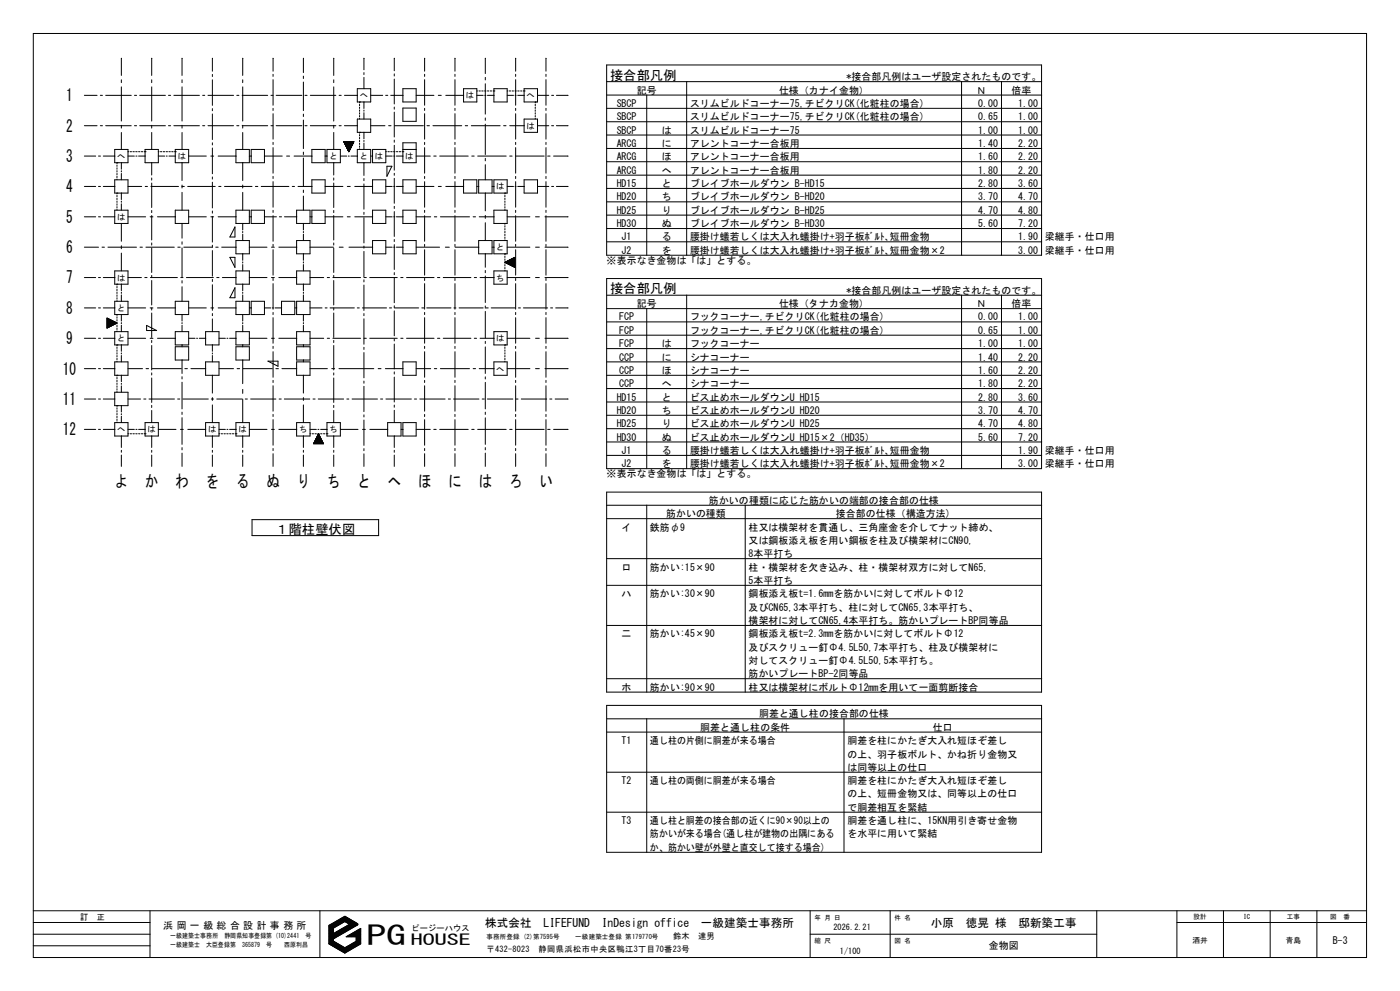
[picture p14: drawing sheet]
<svg xmlns="http://www.w3.org/2000/svg" width="420mm" height="297mm" viewBox="0 0 420 297" stroke-linecap="round" stroke-linejoin="round" font-family="sans-serif">
<defs><g id="words">
<text font-size="8" x="109.9" y="283.2">PG</text>
<g font-size="5">
<text x="19.8" y="30.4">1</text>
<text x="19.8" y="39.5">2</text>
<text x="19.8" y="48.5">3</text>
<text x="19.8" y="57.7">4</text>
<text x="19.8" y="66.8">5</text>
<text x="19.8" y="75.9">6</text>
<text x="19.8" y="85">7</text>
<text x="19.8" y="94.1">8</text>
<text x="19.8" y="103.2">9</text>
<text x="18.8" y="112.3">10</text>
<text x="18.8" y="121.4">11</text>
<text x="18.8" y="130.5">12</text>
<text x="34.5" y="146.1">よ</text>
<text x="43.6" y="146.1">か</text>
<text x="52.7" y="146.1">わ</text>
<text x="61.8" y="146.1">を</text>
<text x="70.9" y="146.1">る</text>
<text x="79.9" y="146.1">ぬ</text>
<text x="89" y="146.1">り</text>
<text x="98.1" y="146.1">ち</text>
<text x="107.2" y="146.1">と</text>
<text x="116.3" y="146.1">へ</text>
<text x="125.4" y="146.1">ほ</text>
<text x="134.5" y="146.1">に</text>
<text x="143.6" y="146.1">は</text>
<text x="152.7" y="146.1">ろ</text>
<text x="161.8" y="146.1">い</text>
</g>
<text font-size="4.5" x="123.3" y="283.3">HOUSE</text>
<g font-size="4">
<text x="183" y="23.9">接合部凡例</text>
<text x="183" y="87.9">接合部凡例</text>
<text x="82.6" y="160">１階柱壁伏図</text>
</g>
<g font-size="3.5">
<text x="145.5" y="277.7">株式会社　LIFEFUND</text>
<text x="180.5" y="277.7">InDesign office　一級建築士事務所</text>
<text x="279.3" y="277.7">小原　徳晃 様　邸新築工事</text>
</g>
<g font-size="3">
<text x="191" y="28.1">記号</text>
<text x="233.7" y="28.1">仕様（カナイ金物）</text>
<text x="254" y="24">*接合部凡例はユーザ設定されたものです。</text>
<text x="292.9" y="28.1">Ｎ</text>
<text x="303.4" y="28.1">倍率</text>
<text x="185" y="32">SBCP</text>
<text x="207" y="32">スリムビルドコーナー75,チビクリCK(化粧柱の場合)</text>
<text x="293.5" y="32">0.00</text>
<text x="305.4" y="32">1.00</text>
<text x="185" y="36.1">SBCP</text>
<text x="185" y="40">SBCP</text>
<text x="198.5" y="40">は</text>
<text x="207" y="40">スリムビルドコーナー75</text>
<text x="207" y="36.1">スリムビルドコーナー75,チビクリCK(化粧柱の場合)</text>
<text x="293.5" y="40">1.00</text>
<text x="293.5" y="36.1">0.65</text>
<text x="305.4" y="40">1.00</text>
<text x="305.4" y="36.1">1.00</text>
<text x="185" y="44.1">ARCG</text>
<text x="198.5" y="44.1">に</text>
<text x="207" y="44.1">アレントコーナー合板用</text>
<text x="293.5" y="44.1">1.40</text>
<text x="305.4" y="44.1">2.20</text>
<text x="185" y="48">ARCG</text>
<text x="185" y="52.1">ARCG</text>
<text x="198.5" y="48">ほ</text>
<text x="198.5" y="52.1">へ</text>
<text x="207" y="48">アレントコーナー合板用</text>
<text x="207" y="52.1">アレントコーナー合板用</text>
<text x="293.5" y="48">1.60</text>
<text x="293.5" y="52.1">1.80</text>
<text x="305.4" y="48">2.20</text>
<text x="305.4" y="52.1">2.20</text>
<text x="185" y="56.1">HD15</text>
<text x="198.5" y="56.1">と</text>
<text x="207" y="56.1">ブレイブホールダウン B-HD15</text>
<text x="293.5" y="56.1">2.80</text>
<text x="305.4" y="56.1">3.60</text>
<text x="185" y="60.1">HD20</text>
<text x="185" y="64">HD25</text>
<text x="198.5" y="60.1">ち</text>
<text x="198.5" y="64">り</text>
<text x="207" y="60.1">ブレイブホールダウン B-HD20</text>
<text x="207" y="64">ブレイブホールダウン B-HD25</text>
<text x="293.5" y="60.1">3.70</text>
<text x="293.5" y="64">4.70</text>
<text x="305.4" y="60.1">4.70</text>
<text x="305.4" y="64">4.80</text>
<text x="185" y="68.1">HD30</text>
<text x="198.5" y="68.1">ぬ</text>
<text x="207" y="68.1">ブレイブホールダウン B-HD30</text>
<text x="293.5" y="68.1">5.60</text>
<text x="305.4" y="68.1">7.20</text>
<text x="186.5" y="72.1">J1</text>
<text x="186.5" y="76.1">J2</text>
<text x="198.5" y="72.1">る</text>
<text x="198.5" y="76.1">を</text>
<text x="207" y="72.1">腰掛け蟻若しくは大入れ蟻掛け+羽子板ﾎﾞﾙﾄ､短冊金物</text>
<text x="207" y="76.1">腰掛け蟻若しくは大入れ蟻掛け+羽子板ﾎﾞﾙﾄ､短冊金物×2</text>
<text x="305.4" y="76.1">3.00</text>
<text x="305.4" y="72.1">1.90</text>
<text x="313.4" y="72.1">梁継手・仕口用</text>
<text x="313.4" y="76.1">梁継手・仕口用</text>
<text x="182" y="79.1">※表示なき金物は「は」とする。</text>
<text x="254" y="88.1">*接合部凡例はユーザ設定されたものです。</text>
<text x="191" y="92.1">記号</text>
<text x="233.7" y="92.1">仕様（タナカ金物）</text>
<text x="292.9" y="92.1">Ｎ</text>
<text x="303.4" y="92.1">倍率</text>
<text x="185.8" y="96.1">FCP</text>
<text x="185.8" y="100.1">FCP</text>
<text x="207" y="96.1">フックコーナー,チビクリCK(化粧柱の場合)</text>
<text x="207" y="100.1">フックコーナー,チビクリCK(化粧柱の場合)</text>
<text x="293.5" y="96.1">0.00</text>
<text x="293.5" y="100.1">0.65</text>
<text x="305.4" y="96.1">1.00</text>
<text x="305.4" y="100.1">1.00</text>
<text x="185.8" y="104.1">FCP</text>
<text x="198.5" y="104.1">は</text>
<text x="207" y="104.1">フックコーナー</text>
<text x="293.5" y="104.1">1.00</text>
<text x="305.4" y="104.1">1.00</text>
<text x="185.8" y="108.1">CCP</text>
<text x="185.8" y="112.1">CCP</text>
<text x="198.5" y="108.1">に</text>
<text x="198.5" y="112.1">ほ</text>
<text x="207" y="108.1">シナコーナー</text>
<text x="207" y="112.1">シナコーナー</text>
<text x="293.5" y="108.1">1.40</text>
<text x="293.5" y="112.1">1.60</text>
<text x="305.4" y="108.1">2.20</text>
<text x="305.4" y="112.1">2.20</text>
<text x="185.8" y="116.1">CCP</text>
<text x="198.5" y="116.1">へ</text>
<text x="207" y="116.1">シナコーナー</text>
<text x="293.5" y="116.1">1.80</text>
<text x="305.4" y="116.1">2.20</text>
<text x="185" y="120.1">HD15</text>
<text x="185" y="124.1">HD20</text>
<text x="198.5" y="120.1">と</text>
<text x="198.5" y="124.1">ち</text>
<text x="207" y="120.1">ビス止めホールダウンU HD15</text>
<text x="207" y="124.1">ビス止めホールダウンU HD20</text>
<text x="293.5" y="120.1">2.80</text>
<text x="293.5" y="124.1">3.70</text>
<text x="305.4" y="120.1">3.60</text>
<text x="305.4" y="124.1">4.70</text>
<text x="185" y="128.1">HD25</text>
<text x="198.5" y="128.1">り</text>
<text x="207" y="128.1">ビス止めホールダウンU HD25</text>
<text x="293.5" y="128.1">4.70</text>
<text x="305.4" y="128.1">4.80</text>
<text x="185" y="132.1">HD30</text>
<text x="186.5" y="136.1">J1</text>
<text x="198.5" y="132.1">ぬ</text>
<text x="198.5" y="136.1">る</text>
<text x="207" y="132.1">ビス止めホールダウンU HD15×2（HD35）</text>
<text x="207" y="136.1">腰掛け蟻若しくは大入れ蟻掛け+羽子板ﾎﾞﾙﾄ､短冊金物</text>
<text x="293.5" y="132.1">5.60</text>
<text x="305.4" y="132.1">7.20</text>
<text x="305.4" y="136.1">1.90</text>
<text x="313.4" y="136.1">梁継手・仕口用</text>
<text x="182" y="143">※表示なき金物は「は」とする。</text>
<text x="186.5" y="140">J2</text>
<text x="198.5" y="140">を</text>
<text x="207" y="140">腰掛け蟻若しくは大入れ蟻掛け+羽子板ﾎﾞﾙﾄ､短冊金物×2</text>
<text x="305.4" y="140">3.00</text>
<text x="313.4" y="140">梁継手・仕口用</text>
<text x="199.8" y="155">筋かいの種類</text>
<text x="212.7" y="151">筋かいの種類に応じた筋かいの端部の接合部の仕様</text>
<text x="250.8" y="155">接合部の仕様（構造方法)</text>
<text x="186.5" y="159">イ</text>
<text x="195" y="159">鉄筋φ9</text>
<text x="224.6" y="159">柱又は横架材を貫通し、三角座金を介してナット締め、</text>
<text x="224.6" y="163">又は鋼板添え板を用い鋼板を柱及び横架材にCN90,</text>
<text x="224.6" y="167">8本平打ち</text>
<text x="186.5" y="171">ロ</text>
<text x="195" y="171">筋かい:15×90</text>
<text x="224.6" y="171">柱・横架材を欠き込み、柱・横架材双方に対してN65,</text>
<text x="186.5" y="179">ハ</text>
<text x="195" y="179">筋かい:30×90</text>
<text x="224.6" y="175">5本平打ち</text>
<text x="224.6" y="179">鋼板添え板t=1.6mmを筋かいに対してボルトΦ12</text>
<text x="224.6" y="183">及びCN65,3本平打ち、柱に対してCN65,3本平打ち、</text>
<text x="186.5" y="191">二</text>
<text x="195" y="191">筋かい:45×90</text>
<text x="224.6" y="187">横架材に対してCN65,4本平打ち。筋かいプレートBP同等品</text>
<text x="224.6" y="191">鋼板添え板t=2.3mmを筋かいに対してボルトΦ12</text>
<text x="224.6" y="195">及びスクリュー釘Φ4.5L50,7本平打ち、柱及び横架材に</text>
<text x="224.6" y="199">対してスクリュー釘Φ4.5L50,5本平打ち。</text>
<text x="224.6" y="203">筋かいプレートBP-2同等品</text>
<text x="186.5" y="207">ホ</text>
<text x="195" y="207">筋かい:90×90</text>
<text x="224.6" y="207">柱又は横架材にボルトΦ12mmを用いて一面剪断接合</text>
<text x="227.7" y="215">胴差と通し柱の接合部の仕様</text>
<text x="210.1" y="219">胴差と通し柱の条件</text>
<text x="279.8" y="219">仕口</text>
<text x="186.5" y="223">T1</text>
<text x="195" y="223">通し柱の片側に胴差が来る場合</text>
<text x="254.2" y="223">胴差を柱にかたぎ大入れ短ほぞ差し</text>
<text x="254.2" y="227">の上、羽子板ボルト、かね折り金物又</text>
<text x="254.2" y="231">は同等以上の仕口</text>
<text x="186.5" y="235">T2</text>
<text x="195" y="235">通し柱の両側に胴差が来る場合</text>
<text x="254.2" y="235">胴差を柱にかたぎ大入れ短ほぞ差し</text>
<text x="254.2" y="239">の上、短冊金物又は、同等以上の仕口</text>
<text x="254.2" y="243">で胴差相互を緊結</text>
<text x="186.5" y="247">T3</text>
<text x="195" y="247">通し柱と胴差の接合部の近くに90×90以上の</text>
<text x="195" y="251">筋かいが来る場合(通し柱が建物の出隅にある</text>
<text x="254.2" y="247">胴差を通し柱に、15KN用引き寄せ金物</text>
<text x="254.2" y="251">を水平に用いて緊結</text>
<text x="195" y="255">か、筋かい壁が外壁と直交して接する場合)</text>
<text x="49" y="278.3">浜 岡 一 級 総 合 設 計 事 務 所</text>
<text x="296.6" y="284.6">金物図</text>
<text x="399.8" y="282.8">B-3</text>
</g>
<g font-size="2.5">
<text x="107.9" y="29.5">へ</text>
<text x="139.8" y="29.5">は</text>
<text x="158" y="29.5">へ</text>
<text x="158" y="38.6">は</text>
<text x="35.1" y="47.7">へ</text>
<text x="53.3" y="47.7">は</text>
<text x="98.8" y="47.7">と</text>
<text x="107.9" y="47.7">と</text>
<text x="112.5" y="47.7">は</text>
<text x="121.6" y="47.7">は</text>
<text x="148.9" y="56.8">は</text>
<text x="35.1" y="65.9">は</text>
<text x="148.9" y="75">と</text>
<text x="35.1" y="84.1">は</text>
<text x="148.9" y="84.1">ち</text>
<text x="35.1" y="93.2">と</text>
<text x="35.1" y="102.3">と</text>
<text x="148.9" y="102.3">は</text>
<text x="148.9" y="111.4">へ</text>
<text x="35.1" y="129.6">へ</text>
<text x="44.2" y="129.6">は</text>
<text x="62.4" y="129.6">は</text>
<text x="71.5" y="129.6">は</text>
<text x="89.7" y="129.6">ち</text>
<text x="98.8" y="129.6">ち</text>
<text x="24" y="275.6">訂　正</text>
<text x="123.5" y="279.1">ピージーハウス</text>
<text x="202" y="281.3">鈴木　達男</text>
<text x="250.1" y="278.9">2026.2.21</text>
<text x="146" y="285.2">〒432-8023　静岡県浜松市中央区鴨江3丁目70番23号</text>
<text x="251.9" y="285.9">1/100</text>
</g>
<g font-size="2.3">
<text x="357.8" y="282.5">酒井</text>
<text x="385.7" y="282.5">青島</text>
</g>
<g font-size="2">
<text x="244.3" y="275.6">年 月 日</text>
<text x="268.3" y="275.6">件 名</text>
<text x="358.1" y="275.4">設計</text>
<text x="373" y="275.4">IC</text>
<text x="386" y="275.4">工事</text>
<text x="399" y="275.4">図　番</text>
<text x="51.1" y="281">一級建築士事務所　静岡県知事登録第 (10)2441　号</text>
<text x="146" y="281.3">事務所登録 (2)第7595号</text>
<text x="172.6" y="281.3">一級建築士登録 第179770号</text>
<text x="51" y="283.8">一級建築士　大臣登録第　365879　号　　西原利昌</text>
<text x="244.3" y="282.6">縮 尺</text>
<text x="268.3" y="282.6">図 名</text>
</g>
</g></defs>
<g fill="none" stroke="#000" stroke-width=".3">
<path d="M10 10h400v277h-400zM36.4 17.5v5.1M45.5 17.5h.1M45.5 17.5v5.1M54.7 17.5l-.1 5.1M63.7 17.5h.1M63.7 17.5v3.8M72.8 17.5h.1M72.8 17.5v5.1M82 17.5l-.1 3.8M91 17.5h.1M91 17.5v4.3"/>
<path d="M100.2 17.5l-.1 5.1M109.2 17.5h.1M109.2 17.5v3.4M118.3 17.5v3.7M127.4 17.5v3.8M136.5 17.5h.1M136.5 17.5v3.8M145.6 17.5v4.6M154.7 17.5h.1M154.7 17.5v3.8M163.8 17.5h.1M163.8 17.5v3.8"/>
<path d="M182 19.5h130.5v57h-130.5zM25.3 37.7h3.8M25.3 28.6h3.8M30.1 37.7h.6M30.1 28.6h.6M31.7 37.7h7.7M31.7 28.6h7.7M36.4 23.9v.9M36.4 26v10.3M36.4 37.5v.9M36.4 39.7v5.1M40.3 37.7h.7"/>
<path d="M40.3 28.6h.7M41.9 37.7h7.7M41.9 28.6h7.7M45.5 23.9v.9M45.5 26v10.3M45.5 37.5v.9M45.5 39.7v5.1M50.5 37.7h.7M50.5 28.6h.7M52.2 37.7h7.6M52.2 28.6h7.6M54.6 23.9v.9"/>
<path d="M54.6 26v10.3M54.6 37.5v.9M54.6 39.7v5.1M60.8 37.7h.6M60.8 28.6h.6M62.4 37.7h7.7M62.4 28.6h7.7M63.7 22.3v.6M63.7 23.9v7.7M63.7 32.6v.6M63.7 34.2v7.6M71 37.7h.7"/>
<path d="M71 28.6h.7M72.6 37.7h7.7M72.6 28.6h7.7M72.8 23.9v.9M72.8 26v10.3M72.8 37.5v.9M72.8 39.7v5.1M81.3 37.7h.6M81.3 28.6h.6M81.9 22.3v.6M81.9 23.9v7.6M81.9 32.5v.6"/>
<path d="M81.9 34.1v7.6M82.8 37.7h7.8M82.8 28.6h7.8M91 22.8v.7M91 24.6v8.5M91 34.2v.7M91 36v8.5M91.5 37.7h.6M91.5 28.6h.6M93.1 37.7h7.7M93.1 28.6h7.7M100.1 23.9v.9"/>
<path d="M100.1 26v10.3M100.1 37.5v.9M100.1 39.7v5.1M101.7 37.7h.7M101.7 28.6h.7M103.3 37.7h3.9M103.3 28.6h3.9M107.2 35.7h4v4h-4zM107.2 26.6h4v4h-4zM107.9 39.7h.1M107.9 30.6h.1M107.9 30.6v.2"/>
<path d="M107.9 31.2v.5M107.9 32.1v.4M107.9 32.9v.5M107.9 33.8v.4M107.9 34.6v.5M107.9 35.5v.2M107.9 39.7v.2M109.2 21.8v.6M109.2 23.2v3.4M109.2 30.6v1.9M109.2 33v.3M109.2 33.8v1.9"/>
<path d="M109.2 39.7v1.9M111.2 37.7h4.3M111.2 28.6h3.6M115.7 28.6h.6M116.6 37.7h.7M117.2 28.6h3.7M118.3 22.1v.7M118.3 23.7v7.5M118.3 32.1v.6M118.3 33.6v7.5M118.4 37.7h8.6M120.9 26.6h3.9v4h-3.9z"/>
<path d="M120.9 32.4h3.9v4h-3.9zM124.8 28.6h5.4M127.4 22.3v.6M127.4 23.9v7.6M127.4 32.5v.6M127.4 34.1v7.6M128.1 37.7h.7M129.9 37.7h8.6M131.5 28.6h.9M133.7 28.6h5.4M136.5 22.3v.6M136.5 23.9v7.6"/>
<path d="M136.5 32.5v.6M136.5 34.1v7.6M139.1 26.6h3.9v4h-3.9zM139.6 37.7h.7M141.4 37.7h8.6M143 28.6h1.9M143 27.3h.3M143.7 27.3h.4M144.5 27.3h.4M145.4 27.3h.4M145.4 28.6h.4M145.6 23.2v.8"/>
<path d="M145.6 25.1v9.1M145.6 35.3v.8M145.6 37.2v9.1M146.2 28.6h2M146.2 27.3h.4M147.1 27.3h.4M147.9 27.3h.3M148.2 27.3h.1M148.2 26.6h3.9v4h-3.9zM151.1 37.7h.7M152.1 28.6h2M152.1 27.3h.3"/>
<path d="M152.8 27.3h.4M152.9 37.7h4.4M153.6 27.3h.5M154.5 27.3h.4M154.5 28.6h.3M154.7 22.3v.6M154.7 23.9v7.6M154.7 32.5v.6M154.7 34.1v7.6M155.3 28.6h2M155.3 27.3h.4M156.2 27.3h.4"/>
<path d="M157 27.3h.2M157.2 27.3h.1M157.2 35.7h4v4h-4zM157.2 26.6h4v4h-4zM160.6 30.6h.1M160.6 30.6v.2M160.6 31.2v.5M160.6 32.1v.4M160.6 32.9v.5M160.6 33.8v.4M160.6 34.6v.5M160.6 35.5v.2"/>
<path d="M161.2 37.7h3.4M161.2 28.6h3.4M163.8 22.3v.6M163.8 23.9v7.6M163.8 32.5v.6M163.8 34.1v7.6M165.5 37.7h.6M165.5 28.6h.6M166.9 37.7h3.5M166.9 28.6h3.5M182 24.5h130.5M182 28.5h130.5"/>
<path d="M182 32.5h130.5M182 36.5h130.5M194 28.4v48.1M206 24.4v52.1M288.5 24.4v52.1M300.4 24.4v52.1M25.3 55.9h3.4M25.3 46.8h3.4M29.5 55.9h.6M29.5 46.8h.6M31 55.9h3.5M31 46.8h3.5"/>
<path d="M34.4 53.9h4v4h-4zM34.4 44.8h4v4h-4zM35.1 57.9h.1M35.1 48.8h.1M35.1 48.8v.2M35.1 49.4v.5M35.1 50.3v.4M35.1 51.1v.5M35.1 52v.4M35.1 52.8v.5M35.1 53.7v.2M35.1 57.9v.2"/>
<path d="M35.1 58.5v.5M35.1 59.4v.4M36.4 48.8v1.9M36.4 51.2v.3M36.4 52v1.9M36.4 57.9v1.9M38.4 55.9h4.1M38.4 46.8h1.9M38.4 45.5h.2M39 45.5h.5M39.9 45.5h.4M40.7 45.5h.4"/>
<path d="M40.8 46.8h.3M41.6 46.8h2M41.6 45.5h.4M42.4 45.5h.4M43.3 45.5h.2M43.5 45.5h.1M43.5 44.8h4v4h-4zM43.6 55.9h.6M45.3 55.9h8.3M45.5 48.8v3.7M45.5 53.3v.7M45.5 54.9v7.3"/>
<path d="M47.5 46.8h1.9M47.5 45.5h.2M48.1 45.5h.5M49 45.5h.4M49.8 45.5h.4M49.9 46.8h.3M50.7 46.8h1.9M50.7 45.5h.4M51.5 45.5h.4M52.4 45.5h.2M52.6 45.5h.1M52.6 44.8h4v4h-4z"/>
<path d="M54.6 55.9h.7M54.6 48.8v5.3M54.6 55.5v.8M54.6 57.7v5.3M56.3 55.9h8.3M56.6 46.8h5.3M63.2 46.8h.9M63.7 42.8v.6M63.7 44.4v7.7M63.7 53v.7M63.7 54.6v7.7M65.4 46.8h5.4"/>
<path d="M65.6 55.9h.7M67.4 55.9h8.2M70.8 44.8h4v4h-4zM72.8 48.8v5.3M72.8 55.5v.8M72.8 57.7v5.3M74.8 46.8h.2M75.1 46.8h.3M75.4 44.8h3.9v4h-3.9zM76.6 55.9h.7M78.4 55.9h8.3M79.3 46.8h5.4"/>
<path d="M81.9 42.7v.6M81.9 44.2v7.7M81.9 52.9v.6M81.9 54.4v7.7M86 46.8h.9M87.7 55.9h.6M88.2 46.8h5.4M89.4 55.9h4.2M91 45.6v.7M91 47.4v8.5M91 57v.7M91 58.8v4.2"/>
<path d="M93.6 53.9h3.9v4h-3.9zM93.6 44.8h3.9v4h-3.9zM97.5 55.9h5.4M97.5 46.8h.2M97.9 46.8h.2M98.1 44.8h4v4h-4zM100.1 48.8v3.7M100.1 53.3v.7M100.1 54.9v7.3M102.1 46.8h1.9M103.2 42.5h2.9l-1.5 3zM103.2 42.5h2.9"/>
<path d="M103.2 42.6h2.9M103.3 42.7h2.7M103.3 42.8h2.7M103.4 43h2.5M103.4 42.9h2.5M103.5 43.1h2.3M103.5 43.2h2.3M103.5 43.3h2.2M103.6 43.3h2.1M103.6 43.4h2.1M103.7 43.5h1.9M103.7 43.6h1.9"/>
<path d="M103.8 43.7h1.7M103.8 43.6h1.7M103.8 43.9h1.7M103.9 43.9h1.5M103.9 44.1h1.5M104 44.2h1.3M104.1 44.3h1.1M104.1 44.2h1.1M104.1 44.4h1.1M104.2 55.9h.9M104.2 44.5h.9M104.2 44.6h.9"/>
<path d="M104.3 44.7h.7M104.4 44.9h.5M104.4 45h.5M104.5 46.8h.3M104.5 45.2h.3M104.6 45.3h.1M104.6 45.4h.1M105.3 46.8h1.9M105.5 43.8h-1.7M106.4 55.9h5.4M107.2 44.8h4v4h-4zM107.9 40.3v.5"/>
<path d="M107.9 41.2v.4M107.9 42v.5M107.9 42.9v.4M107.9 43.7v.5M107.9 44.6v.2M109.2 42.1v.3M109.2 42.9v1.9M109.2 48.8v3.8M109.2 53.5v.6M109.2 55.1v7.6M111.2 46.8h.2M111.5 46.8h.3"/>
<path d="M111.8 53.9h3.9v4h-3.9zM111.8 44.8h3.9v4h-3.9zM115.7 55.9h1.9M115.7 46.8h1.9M115.7 45.5h.3M116.1 49.8h1.5l-1.5 3zM116.4 45.5h.4M117.2 45.5h.4M118.1 45.5h.4M118.1 55.9h.3M118.1 46.8h.3M118.3 42v.6"/>
<path d="M118.3 43.6v7.4M118.3 51.9v.6M118.3 53.5v7.4M118.9 55.9h2M118.9 46.8h2M118.9 45.5h.4M119.8 45.5h.4M120.6 45.5h.3M120.9 45.5h.1M120.9 53.9h3.9v4h-3.9zM120.9 42.8h3.9v6h-3.9zM120.9 44.8h3.9"/>
<path d="M124.8 55.9h5.4M124.8 46.8h4.3M127.4 42.7v.6M127.4 44.2v7.7M127.4 52.9v.6M127.4 54.4v7.7M130.1 46.8h.8M131.5 55.9h.9M131.9 46.8h8.6M133.7 55.9h5.4M136.5 42.7v.6M136.5 44.2v7.7"/>
<path d="M136.5 52.9v.6M136.5 54.4v7.7M139.1 53.9h3.9v4h-3.9zM141.5 46.8h.7M143 55.9h.2M143.3 46.8h8.5M143.4 55.9h.2M143.6 53.9h4v4h-4zM145.6 47.5v.7M145.6 49.4v4.5M145.6 57.9v5.3M147.6 55.9h.2"/>
<path d="M148 55.9h.2M148.2 53.9h3.9v4h-3.9zM151.5 57.9h.1M151.5 57.9v.2M151.5 58.5v.5M151.5 59.4v.4M152.1 55.9h2M152.9 46.8h.7M154.5 55.9h.3M154.7 46.8h8.5M154.7 42.7v.6M154.7 44.2v7.7"/>
<path d="M154.7 52.9v.6M154.7 54.4v7.7M155.3 55.9h2M157.2 53.9h4v4h-4zM161.2 55.9h3.4M163.8 42.7v.6M163.8 44.2v7.7M163.8 52.9v.6M163.8 54.4v7.7M164.3 46.8h.7M165.5 55.9h.6M166.1 46.8h4.3"/>
<path d="M166.9 55.9h3.5M182 40.5h130.5M182 44.5h130.5M182 48.5h130.5M182 52.5h130.5M182 56.5h130.5M25.3 74.1h4.2M25.3 65h3.4M29.5 65h.6M30.6 74.1h.7M31 65h3.5M32.4 74.1h8.5"/>
<path d="M34.4 63h4v4h-4zM35.1 60.2v.5M35.1 61.1v.4M35.1 61.9v.5M35.1 62.8v.2M36.4 60.3v.3M36.4 61.1v1.9M36.4 67v5.3M36.4 73.7v.8M36.4 75.9v5.3M38.4 65h5.3M42 74.1h.7"/>
<path d="M43.8 74.1h8.5M45 65h.9M45.5 63.1v.6M45.5 64.6v7.3M45.5 72.8v.6M45.5 74.3v7.4M47.2 65h5.4M52.6 63h4v4h-4zM53.3 74.1h.8M54.6 67v4.4M54.6 72.5v.7M54.6 74.3v8.7"/>
<path d="M55.1 74.1h8.6M56.6 65h5.3M63.2 65h.9M63.7 63.2v.7M63.7 64.9v7.7M63.7 73.5v.6M63.7 75.1v7.7M64.7 74.1h.7M65.4 65h5.4M66.5 74.1h4.3M69 77.1h1.5v3zM70.5 68v3h-1.5z"/>
<path d="M70.8 63h4v4h-4zM70.8 72.1h4v4h-4zM72.8 67v1.9M72.8 69.4v.3M72.8 70.2v1.9M72.8 76.1v1.9M72.8 78.5v.3M72.8 79.3v1.9M74.8 74.1h5.3M74.8 65h.2M75.1 65h.3M75.4 63h3.9v4h-3.9z"/>
<path d="M79.3 65h3.6M81.4 74.1h.9M81.9 63v.7M81.9 64.6v7.7M81.9 73.2v.7M81.9 74.8v7.7M83.7 74.1h5.3M83.8 65h.7M85.3 65h3.7M89 63h4v4h-4zM89 72.1h4v4h-4zM91 67v1.9"/>
<path d="M91 69.4v.3M91 70.2v1.9M91 76.1v1.9M91 78.5v.3M91 79.3v1.9M93 74.1h7M93 65h.2M93.3 65h.3M93.6 63h3.9v4h-3.9zM97.5 65h5.4M100.1 63.1v.6M100.1 64.6v7.3"/>
<path d="M100.1 72.8v.6M100.1 74.3v7.4M101.8 74.1h1.2M104.2 65h.9M104.7 74.1h7.1M106.4 65h5.4M109.2 63.6v.7M109.2 65.2v7.6M109.2 73.7v.7M109.2 75.4v7.5M111.8 63h3.9v4h-3.9zM111.8 72.1h3.9v4h-3.9z"/>
<path d="M115.7 74.1h1.9M115.7 65h1.9M118.1 74.1h.3M118.1 65h.3M118.3 61.8v.7M118.3 63.4v7.5M118.3 71.8v.6M118.3 73.3v7.5M118.9 74.1h2M118.9 65h2M120.9 63h3.9v4h-3.9zM120.9 72.1h3.9v4h-3.9z"/>
<path d="M124.8 74.1h7.1M124.8 65h4.4M127.4 63v.7M127.4 64.6v7.7M127.4 73.2v.7M127.4 74.8v7.7M130.3 65h.7M132.1 65h8.7M133.6 74.1h1.2M136.5 63v.7M136.5 64.6v7.7M136.5 73.2v.7"/>
<path d="M136.5 74.8v7.7M136.5 74.1h7.1M141.9 65h.8M143.6 72.1h4v4h-4zM143.8 65h4.4M145.6 64.6v.8M145.6 66.8v5.3M145.6 76.1v4M147.6 74.1h.2M148 74.1h.2M148.2 63h3.9v4h-3.9zM148.2 72.1h3.9v4h-3.9z"/>
<path d="M151.5 76.1h.1M151.5 67h.1M151.5 60.2v.5M151.5 61.1v.4M151.5 61.9v.5M151.5 62.8v.2M151.5 67v.2M151.5 67.6v.5M151.5 68.5v.4M151.5 69.3v.5M151.5 70.2v.4M151.5 71v.5"/>
<path d="M151.5 71.9v.2M151.5 76.1v.2M151.5 76.8v.4M151.5 77.6v.4M151.5 78.4v.5M151.5 79.3v.4M151.5 78.6l3-1.5v3zM151.6 78.6v.1M151.7 78.5v.2M151.8 78.4v.4M151.9 78.4v.4M152 78.4v.5"/>
<path d="M152.1 78.3v.7M152.1 74.1h6.9M152.1 65h6.9M152.2 78.3v.7M152.3 78.2v.8M152.3 78.2l.1 .9M152.4 78.1v1M152.5 78.1v1M152.6 78.1v1.1M152.7 78v1.2M152.8 78v1.3M152.8 77.9l.1 1.4"/>
<path d="M152.9 77.9l.1 1.5M153.1 77.8v1.6M153.2 77.8v1.7M153.3 77.7v1.8M153.4 77.7v1.9M153.4 77.6l.1 2M153.5 77.6v2.1M153.6 77.6v2.1M153.7 77.5v2.2M153.8 77.5v2.3M153.9 77.4v2.4M154 77.4v2.5"/>
<path d="M154 77.3l.1 2.6M154.1 77.3v2.7M154.2 77.3v2.7M154.3 77.2v2.9M154.4 77.2v2.9M154.7 63v.7M154.7 64.6v7.7M154.7 73.2v.7M154.7 74.8v7.7M160.7 74.1h1.1M160.7 65h1.1M163.5 74.1h6.9"/>
<path d="M163.5 65h6.9M163.8 63v.7M163.8 64.6v7.7M163.8 73.2v.7M163.8 74.8v7.7M182 60.5h130.5M182 64.5h130.5M182 68.5h130.5M182 72.5h130.5M25.3 92.3h3.4M25.3 83.2h3.4M29.5 92.3h.6"/>
<path d="M29.5 83.2h.6M31 92.3h3.5M31 83.2h3.5M32.1 95.3l3 1.5-3 1.5zM32.2 95.4v2.9M32.3 95.4l-.1 2.9M32.3 95.5v2.7M32.4 95.5v2.7M32.5 95.5v2.6M32.6 95.6v2.4M32.7 95.6v2.4M32.8 95.7v2.3"/>
<path d="M32.9 95.7v2.2M33 95.8v2.1M33.1 95.8v2M33.2 95.9v1.9M33.3 95.9v1.8M33.4 96v1.7M33.5 96l-.1 1.7M33.5 96.1v1.5M33.6 96.1v1.5M33.7 96.1v1.4M33.8 96.2v1.3M33.9 96.2v1.2"/>
<path d="M34 96.3v1.1M34.1 96.3l-.1 1.1M34.1 96.4v.9M34.2 96.4v.9M34.3 96.4v.8M34.4 99.4h4v4h-4zM34.4 90.3h4v4h-4zM34.4 81.2h4v4h-4zM34.5 96.5l-.1 .7M34.6 96.6l-.1 .5M34.6 96.6v.5M34.7 96.6v.4"/>
<path d="M34.8 96.7v.2M35 96.8l-.1 .1M35 96.8v.1M35.1 94.3h.1M35.1 85.2h.1M35.1 85.2v.2M35.1 85.9v.4M35.1 86.7v.4M35.1 87.5v.5M35.1 88.4v.4M35.1 89.2v.5M35.1 90.1v.2"/>
<path d="M35.1 94.3v.2M35.1 95v.4M35.1 95.8v.4M35.1 96.6v.5M35.1 97.5v.4M35.1 98.3v.5M35.1 99.2v.2M36.4 85.2v1.9M36.4 87.6v.3M36.4 88.4v1.9M36.4 94.3v1.9M36.4 96.7v.3"/>
<path d="M36.4 97.5v1.9M38.4 92.3h5.3M38.4 83.2h4M43.4 83.2h.7M44 97.5l3 1.6h-3zM45 92.3h.9M45.1 83.2h8.1M45.5 82.5v.7M45.5 84.1v7.3M45.5 92.3v.6M45.5 93.8v7.3M47.2 92.3h5.4"/>
<path d="M52.6 99.4h4v4h-4zM52.6 90.3h4v4h-4zM54.2 83.2h.7M54.6 84.1v.7M54.6 85.9v4.4M54.6 94.3v1.9M54.6 96.7v.3M54.6 97.5v1.9M55.9 83.2h8.1M56.6 92.3h5.3M61.7 99.4h4v4h-4zM63.2 92.3h.9"/>
<path d="M63.7 83.7v.7M63.7 85.3v7.7M63.7 94v.6M63.7 95.6v3.8M65 83.2h.7M65.4 92.3h5.4M66.7 83.2h4.1M70.5 86.2v3h-1.5zM70.8 99.4h4v4h-4zM70.8 90.3h4v4h-4zM70.8 81.2h4v4h-4zM72.8 85.2v1.9"/>
<path d="M72.8 87.6v.3M72.8 88.4v1.9M72.8 94.3v1.9M72.8 96.7v.3M72.8 97.5v1.9M74.8 92.3h.2M74.8 83.2h5.3M75.1 92.3h.3M75.4 90.3h3.9v4h-3.9zM79.3 92.3h1.9M81.4 83.2h.9M81.7 92.3h.3"/>
<path d="M81.9 83.4v.7M81.9 85v7.7M81.9 93.6v.7M81.9 95.2v7.7M82.5 92.3h2M83.7 83.2h5.3M84.5 90.3h3.9v4h-3.9zM88.4 92.3h.2M88.8 92.3h.2M89 99.4h4v4h-4zM89 90.3h4v4h-4zM89 81.2h4v4h-4z"/>
<path d="M91 85.2v1.9M91 87.6v.3M91 88.4v1.9M91 94.3v1.9M91 96.7v.3M91 97.5v1.9M93 92.3h3.6M93 83.2h4.1M97.5 92.3h.6M98.2 83.2h.6M99 92.3h7.3M99.9 83.2h8.3"/>
<path d="M100.1 82.5v.7M100.1 84.1v7.3M100.1 92.3v.6M100.1 93.8v7.3M107.2 92.3h.6M108.7 92.3h7.3M109.2 83.2h.7M109.2 83.9v.6M109.2 85.4v7.6M109.2 94v.6M109.2 95.5v7.7M110.9 83.2h8.3"/>
<path d="M116.8 92.3h.7M118.3 81.7v.6M118.3 83.3v7.4M118.3 91.7v.5M118.3 93.2v7.4M118.4 92.3h7.2M120.2 83.2h.7M122 83.2h8.2M126.5 92.3h.6M127.4 83.4v.7M127.4 85v7.7M127.4 93.6v.7"/>
<path d="M127.4 95.2v7.7M128 92.3h7.3M131.2 83.2h.8M133 83.2h8.3M136.2 92.3h.6M136.5 83.4v.7M136.5 85v7.7M136.5 93.6v.7M136.5 95.2v7.7M137.7 92.3h7.2M142.3 83.2h.7M144 83.2h4.2"/>
<path d="M145.6 81.1v.6M145.6 82.7v8M145.6 91.7v.7M145.6 93.3v8M145.8 92.3h.7M147.4 92.3h7.2M148.2 99.4h3.9v4h-3.9zM148.2 81.2h3.9v4h-3.9zM151.5 80.1v.5M151.5 81v.2M152.1 83.2h6.9M154.7 83.4v.7"/>
<path d="M154.7 85v7.7M154.7 93.6v.7M154.7 95.2v7.7M155.5 92.3h.6M157 92.3h7.3M160.7 83.2h1.1M163.5 83.2h6.9M163.8 83.4v.7M163.8 85v7.7M163.8 93.6v.7M163.8 95.2v7.7M165.2 92.3h.6"/>
<path d="M166.7 92.3h3.7M182 83.5h130.5v57h-130.5zM182 88.5h130.5M182 92.5h130.5M182 96.5h130.5M194 92.5v48M206 88.4v52.1M288.5 88.4v52.1M300.4 88.4v52.1M25.3 119.6h3.4M25.3 110.5h3.4M25.3 101.4h3.4"/>
<path d="M29.5 119.6h.6M29.5 110.5h.6M29.5 101.4h.6M31 119.6h3.5M31 110.5h3.5M31 101.4h3.5M34.4 117.6h4v4h-4zM34.4 108.5h4v4h-4zM35.1 112.5h.1M35.1 103.4h.1M35.1 103.4v.2M35.1 104v.4"/>
<path d="M35.1 104.9v.4M35.1 105.7v.4M35.1 106.6v.4M35.1 107.4v.4M35.1 108.2v.3M35.1 112.5v.2M35.1 113.1v.4M35.1 114v.4M35.1 114.8v.4M35.1 115.7v.4M35.1 116.5v.4M35.1 117.3v.3"/>
<path d="M36.4 103.4v1.9M36.4 105.8v.3M36.4 106.6v1.9M36.4 112.5v1.9M36.4 114.9v.3M36.4 115.7v1.9M38.4 119.6h3.8M38.4 110.5h4.4M38.4 101.4h5.3M43.1 119.6h.7M43.8 110.5h.8M44.7 119.6h7.6"/>
<path d="M45 101.4h.9M45.5 102v.7M45.5 103.5v7.4M45.5 111.8v.6M45.5 113.3v7.3M45.6 110.5h8.8M47.2 101.4h5.4M52.6 103.9h4v4h-4zM53.3 119.6h.6M54.6 103.4v.2M54.6 103.8v.1M54.6 107.9v4"/>
<path d="M54.6 112.9v.7M54.6 114.6v8M54.9 119.6h7.6M55.5 110.5h.7M56.6 101.4h1.9M57.3 110.5h4.4M59 101.4h.3M59.8 101.4h1.9M61.7 108.5h4v4h-4zM63.4 119.6h.7M63.7 103.4v1.9M63.7 105.8v.3"/>
<path d="M63.7 106.6v1.9M63.7 112.5v5.3M63.7 119.2v.8M65 119.6h7.6M65.7 110.5h4.4M65.7 101.4h1.9M68.1 101.4h.3M68.9 101.4h1.9M70.8 103.9h4v4h-4zM71.1 110.5h.8M72.8 103.4v.2M72.8 103.8v.1"/>
<path d="M72.8 107.9v7.1M72.8 116.7v1.2M72.8 119.6v7.1M72.9 110.5h8.8M73.6 119.6h.6M74.8 101.4h5.3M75.2 119.6h7.6M80.4 108.2h3v1.6zM81.4 101.4h.9M81.9 103.8v.6M81.9 105.4v7.7M81.9 114v.6"/>
<path d="M81.9 115.6v7.6M82.8 110.5h.7M83.7 101.4h5.3M83.7 119.6h.7M84.6 110.5h4.4M85.3 119.6h7.6M89 108.5h4v4h-4zM89 103.9h4v4h-4zM91 103.4v.2M91 103.8v.1M91 107.9v.2M91 108.3v.2"/>
<path d="M91 112.5v5.3M91 119.2v.8M93 110.5h5.2M93 101.4h4.1M93.9 119.6h.6M95.5 119.6h7.6M98.2 101.4h.6M99.5 110.5h.9M99.9 101.4h8.3M100.1 102v.7M100.1 103.5v7.4M100.1 111.8v.6"/>
<path d="M100.1 113.3v7.3M101.7 110.5h10.4M104.1 119.6h.5M105.6 119.6h7.6M109.2 101.4h.7M109.2 104.1v.6M109.2 105.7v7.5M109.2 114.2v.7M109.2 115.8v7.6M110.9 101.4h8.3M113.5 110.5h.8M114.2 119.6h.6"/>
<path d="M115.6 110.5h5.3M115.8 119.6h7.6M118.3 101.6v.6M118.3 103.1v7.5M118.3 111.5v.6M118.3 113v7.5M120.2 101.4h.7M120.9 108.5h3.9v4h-3.9zM122 101.4h8.2M124.3 119.6h.7M124.8 110.5h4.4M125.9 119.6h7.6"/>
<path d="M127.4 103.8v.6M127.4 105.4v7.7M127.4 114v.6M127.4 115.6v7.6M130.3 110.5h.7M131.2 101.4h.8M132.1 110.5h8.7M133 101.4h8.3M134.5 119.6h.6M136.1 119.6h7.6M136.5 103.8v.6M136.5 105.4v7.7"/>
<path d="M136.5 114v.6M136.5 115.6v7.6M141.9 110.5h.8M142.3 101.4h.7M143.8 110.5h4.4M144 101.4h4.2M144.7 119.6h.6M145.6 102.3v.7M145.6 104v7.9M145.6 112.9v.7M145.6 114.6v8M146.2 119.6h7.6"/>
<path d="M148.2 108.5h3.9v4h-3.9zM151.5 103.4h.1M151.5 103.4v.2M151.5 104v.4M151.5 104.9v.4M151.5 105.7v.4M151.5 106.6v.4M151.5 107.4v.4M151.5 108.2v.3M152.1 110.5h6.9M152.1 101.4h6.9M154.7 103.8v.6"/>
<path d="M154.7 105.4v7.7M154.7 114v.6M154.7 115.6v7.6M154.8 119.6h.6M156.4 119.6h7.6M160.7 110.5h1.1M160.7 101.4h1.1M163.5 110.5h6.9M163.5 101.4h6.9M163.8 103.8v.6M163.8 105.4v7.7M163.8 114v.6"/>
<path d="M163.8 115.6v7.6M164.9 119.6h.7M166.5 119.6h3.9M182 112.5h130.5M182 100.5h130.5M182 104.5h130.5M182 108.5h130.5M182 116.5h130.5M25.3 128.7h3.4M29.5 128.7h.6M31 128.7h3.5M34.4 126.7h4v4h-4z"/>
<path d="M35.1 121.6h.1M35.1 121.6v.2M35.1 122.2v.4M35.1 123.1v.4M35.1 123.9v.4M35.1 124.8v.4M35.1 125.6v.4M35.1 126.4v.3M36.4 121.6v1.9M36.4 124v.3M36.4 124.8v1.9M36.4 130.7v3.4"/>
<path d="M36.4 135v.6M36.4 136.4v3.4M38.4 128.7h1.9M38.4 130h.2M39 130h.5M39.9 130h.4M40.7 130h.4M40.8 128.7h.3M41.6 128.7h2M41.6 130h.4M42.4 130h.4M43.3 130h.2"/>
<path d="M43.5 130h.1M43.5 126.7h4v4h-4zM45.5 121.5v.6M45.5 123v3.7M45.5 130.7v3.4M45.5 135v.6M45.5 136.4v3.4M47.5 128.7h5.3M54.1 128.7h.9M54.6 123.5v.7M54.6 125.2v8M54.6 134.2v.6"/>
<path d="M54.6 135.8v4M56.3 128.7h5.4M61.7 126.7h4v4h-4zM63.7 121.4v5.3M63.7 130.7v3.4M63.7 135v.6M63.7 136.4v3.4M65.7 128.7h1.9M65.7 130h.2M66.3 130h.5M67.2 130h.4M68 130h.5"/>
<path d="M68.1 128.7h.3M68.9 128.7h1.9M68.9 130h.4M69.7 130h.4M70.6 130h.2M70.8 130h.1M70.8 126.7h4v4h-4zM72.8 130.7v3.4M72.8 135v.6M72.8 136.4v3.4M74.8 128.7h5.3M81.4 128.7h.9"/>
<path d="M81.9 124.2v.6M81.9 125.8v7.6M81.9 134.4v.6M81.9 136v3.8M83.7 128.7h5.3M89 126.7h4v4h-4zM91 121.4v5.3M91 130.7v3.4M91 135v.6M91 136.4v3.4M93 128.7h1.9M93 130h.2"/>
<path d="M93.6 130h.5M94.1 133h2.9M94.1 132.8h2.9M94.1 132.9h2.9M94.2 132.7l2.7 .1M94.2 132.6h2.7M94.2 132.7h2.7M94.3 132.5h2.5M94.4 132.3h2.3M94.4 132.2h2.3M94.5 130h.4M94.5 132.1h2.1"/>
<path d="M94.5 132h2.1M94.6 132h1.9M94.6 131.9h1.9M94.7 131.7h1.7M94.7 131.6l1.7 .1M94.8 131.5h1.5M94.8 131.6h1.5M94.8 131.4h1.5M94.9 131.2h1.3M94.9 131.3h1.3M95 131.1h1.1M95 131h1.1"/>
<path d="M95.1 130.9h.9M95.2 130.8h.7M95.2 130.6h.7M95.2 130.6h.6M95.3 130.5h.5M95.3 130h.5M95.3 130.4h.5M95.4 128.7h.3M95.4 130.3h.3M95.5 130.1h.1M95.5 130.2h.1M95.5 130h.1"/>
<path d="M95.5 130l1.5 3h-2.9zM96.2 128.7h1.9M96.2 130h.4M97 130h.5M97.9 130h.2M98.1 130h.1M98.1 126.7h4v4h-4zM100.1 121.5v.6M100.1 123v3.7M100.1 130.7v3.4M100.1 135v.6M100.1 136.4v3.4"/>
<path d="M102.1 128.7h5.3M108.8 128.7h.8M109.2 124.3v.7M109.2 125.9v7.6M109.2 134.5v.6M109.2 136v3.8M111 128.7h5.3M116.3 126.7h4v4h-4zM118.3 121.4v.6M118.3 123v3.7M118.3 130.7v3.4M118.3 135v.6"/>
<path d="M118.3 136.4v3.4M120.3 128.7h.2M120.6 128.7h.3M120.9 126.7h3.9v4h-3.9zM124.8 128.7h4.3M127.4 124.2v.6M127.4 125.8v7.6M127.4 134.4v.6M127.4 136v3.8M130.1 128.7h.8M131.9 128.7h8.6M136.5 124.2v.6"/>
<path d="M136.5 125.8v7.6M136.5 134.4v.6M136.5 136v3.8M141.5 128.7h.7M143.3 128.7h8.5M145.6 123.5v.7M145.6 125.2v8M145.6 134.2v.6M145.6 135.8v4M152.9 128.7h.7M154.7 128.7h8.5M154.7 124.2v.6"/>
<path d="M154.7 125.8v7.6M154.7 134.4v.6M154.7 136v3.8M163.8 124.2v.6M163.8 125.8v7.6M163.8 134.4v.6M163.8 136v3.8M164.3 128.7h.7M166.1 128.7h4.3M182 120.5h130.5M182 124.5h130.5M182 128.5h130.5"/>
<path d="M182 132.5h130.5M182 136.5h130.5M75.6 155.7v4.8h38M75.6 155.7h38M113.6 155.7v4.8M182 147.5h130.5v59.9h-130.5zM182 151.4h130.5M182 155.4h130.5M194 151.4v56M223.6 151.4v56M182 167.4h130.5M182 175.4h130.5"/>
<path d="M182 187.5h130.5M182 211.4h130.5v44h-130.5zM182 203.4h130.5M182 215.4h130.5M182 219.4h130.5M194 215.4v40M253.2 215.4v40M182 231.4h130.5M182 243.4h130.5M10 276.5h35M10 273h400M10 280h35"/>
<path d="M45 273v14M96 273v14M98.7 277.5v5.2M98.8 277.3l-.2 .2M98.8 277.3l-.1 .2M99 277.2l-.3 .6M99.2 277l-.5 1M99.4 276.9l-.7 1.4M99.7 276.8l-1 1.7M99.9 276.7l-1.2 2.1M100 278.3l-1.3 2.4M100 278.6l-1.3 2.3"/>
<path d="M100 278.8l-1.3 2.4M100 279.1l-1.3 2.3M100 279.3l-1.3 2.4M100 279.5l-1.3 2.4M100 279.8l-1.3 2.4M100.1 276.6l-1.4 2.4M100.2 279.7l-1.5 2.7M100.3 276.4l-1.6 2.8M100.5 279.6l-1.8 3.1M100.5 276.3l-1.8 3.2M100.7 279.4l-2 3.4M100.7 276.2l-2 3.5"/>
<path d="M100.9 279.3l-2.1 3.7M100.9 276.1l-2.2 3.9M101 279.2l-2.1 3.8M101.1 275.9l-2.4 4.3M101.3 279.1l-2.3 4M101.3 275.8l-2.6 4.7M101.5 279l-1.4 2.4v.7l3.4 2M101.6 275.7l-1.4 2.4M101.7 278.8l-1.4 2.4M101.8 275.6l-1.4 2.4M101.9 278.7l-1.4 2.4M102 275.5l-1.4 2.3"/>
<path d="M102.1 278.6l-1.3 2.4M102.2 275.3l-1.4 2.4M102.3 278.5l-1.3 2.3M102.4 275.2l-1.4 2.4M102.5 278.3l-1.3 2.4M102.6 275.1l-1.4 2.4M102.7 278.2l-1.3 2.4M102.8 275l-1.4 2.4M103 278.1l-1.4 2.4M103 274.9l-1.4 2.3M103.2 278l-1.4 2.4M103.3 274.7l-1.4 2.4"/>
<path d="M103.4 277.9l-1.4 2.3M103.4 274.7l-1.3 2.3M103.5 276.2l1.4 .8-4.9 2.8M103.5 276.2l-3.5 2v1.6M103.5 274.7l3.7 2.1 .1 .4-7.1 4.1M103.5 274.7l-1.2 2.2M103.6 277.7l-1.4 2.4M103.6 274.7l-4.8 2.6M103.7 274.7l-1.2 2M103.8 274.8l-1.1 1.8M103.8 277.6l-1.4 2.4M103.8 274.9l-.9 1.6"/>
<path d="M104 274.9l-.9 1.5M104 277.5l-1.3 2.4M104.1 275l-.8 1.3M104.2 275l-.7 1.2M104.2 277.4l-1.3 2.3M104.3 275.1l-.7 1.2M104.4 275.2l-.7 1.2M104.4 277.2l-1.3 2.5M104.5 275.2l-.7 1.2M104.6 275.3l-.7 1.2M104.6 277.2l-1.3 2.3M104.7 275.3l-.7 1.2"/>
<path d="M104.8 275.4l-.7 1.2M104.9 275.5l-.7 1.1M105 275.5l-.6 1.2M105.1 275.6l-.7 1.2M105.2 275.6l-.6 1.2M105.3 280l-.5 .8M105.3 275.7l-.7 1.2M105.5 275.8l-.7 1.1M105.5 279.8l-.6 1M105.5 275.8l-2 3.6M105.7 275.9l-2 3.4M105.7 279.7l-.6 1.1"/>
<path d="M105.7 275.9l-1.8 3.2M105.9 276l-1.8 3M105.9 279.6l-.7 1.2M106 276.1l-1.7 2.8M106.1 276.1l-1.6 2.7M106.1 279.4l-.7 1.4M106.2 276.2l-1.5 2.5M106.3 276.3l-1.4 2.3M106.3 279.3l-.8 1.5M106.4 276.3l-1.2 2.1M106.5 276.4l-1.1 1.9M106.6 279.2l-1 1.6"/>
<path d="M106.6 276.4l-1 1.8M106.7 276.5l-.9 1.5M106.8 279.1l-1 1.7M106.8 276.6l-.8 1.3M106.9 276.6l-.7 1.2M107 279l-1.1 1.8M107 276.7l-.6 1M107.1 278.8l-1.1 2M107.1 276.7l-.5 .9M107.2 276.8l-.4 .7M107.3 276.9l-.2 .4M107.4 278.7l-1.2 2.1"/>
<path d="M107.4 277.1l-.1 .1M107.6 278.6l-1.3 2.2M107.8 278.5l-1.3 2.3M108 278.4l-1.4 2.4M108.2 278.3v4.6l-4.7 2.8-4.7-2.7M108.2 278.3l-4.4 2.5h3v1.3M108.2 280l-2.5 4.4M108.2 279.7l-1.4 2.4M108.2 279.4l-1.4 2.4M108.2 279.2l-1.4 2.4M108.2 279l-1.4 2.3M108.2 278.7l-1.4 2.4"/>
<path d="M108.2 278.5l-1.4 2.3M108.2 278.3l-1.4 2.5M243 273v14M243 280h86M267 273v14M329 273v14M353.1 276.5h56.9M353.1 273v14M367 273v14M381 273v14M395.1 273v14M10 283.5h35"/>
<path d="M98.6 282.7l.2 .3M100 282l-.7 1.3M100 281.7l-.8 1.5M100 281.5l-.9 1.6M100.1 282.1l-.7 1.2M100.2 282.2l-.7 1.2M100.3 282.2l-.7 1.2M100.4 282.3l-.7 1.2M100.5 282.4l-.7 1.1M100.6 282.4l-.7 1.2M100.7 282.5l-.7 1.2M100.8 282.5l-.7 1.2"/>
<path d="M100.9 282.6l-.7 1.2M101 282.7l-.7 1.1M101.1 282.7l-.6 1.2M101.3 282.8l-.8 1.2M101.3 282.9l-.6 1.2M101.5 282.9l-.7 1.2M101.6 283l-.7 1.1M101.7 283l-.7 1.2M101.8 283.1l-.7 1.2M101.9 283.2l-.7 1.2M102 283.2l-.7 1.2M102.1 283.3l-.7 1.2"/>
<path d="M102.2 283.3l-.7 1.2M102.3 283.4l-.7 1.2M102.4 283.5l-.7 1.1M102.5 283.5l-.7 1.2M102.6 283.6l-.7 1.2M102.7 283.6l-.7 1.2M102.8 283.7l-.6 1.2M102.9 283.8l-.7 1.1M103 283.8l-.6 1.2M103.1 283.9l-.7 1.2M103.3 283.9l-.7 1.2M103.3 284l-.6 1.2"/>
<path d="M103.5 284.1l-.7 1.1M103.7 283.9l-.8 1.4M103.9 283.8l-.9 1.6M104 280.7v.1M104.1 283.7l-1 1.8M104.2 280.5l-.1 .3M104.3 283.5l-1.1 2M104.4 280.4l-.2 .4M104.5 283.5l-1.2 2M104.6 280.3l-.2 .5M104.7 283.3l-1.3 2.3M104.9 280.2l-.4 .6"/>
<path d="M104.9 283.2l-1.4 2.4M105.1 280.1l-.5 .7M105.2 283.1l-1.4 2.4M105.4 283l-1.4 2.3M105.6 282.8l-1.4 2.4M105.8 282.7l-1.4 2.4M106 282.6l-1.4 2.4M106.2 282.5l-1.4 2.4M106.4 282.4l-1.4 2.3M106.6 282.2l-1.4 2.4M106.8 282.1l-3.3 2M106.8 282.1l-1.3 2.4"/>
<path d="M108.2 282.6l-.2 .4M108.2 282.4l-.4 .8M108.2 282.1l-.6 1.2M108.2 281.9l-.8 1.5M108.2 281.6l-1.1 1.9M108.2 281.4l-1.3 2.2M108.2 281.1l-1.5 2.7M108.2 280.9l-1.7 3M108.2 280.7l-1.9 3.3M108.2 280.4l-2.1 3.7M108.2 280.2l-2.3 4"/>
</g>
<use href="#words"/>
</svg>
